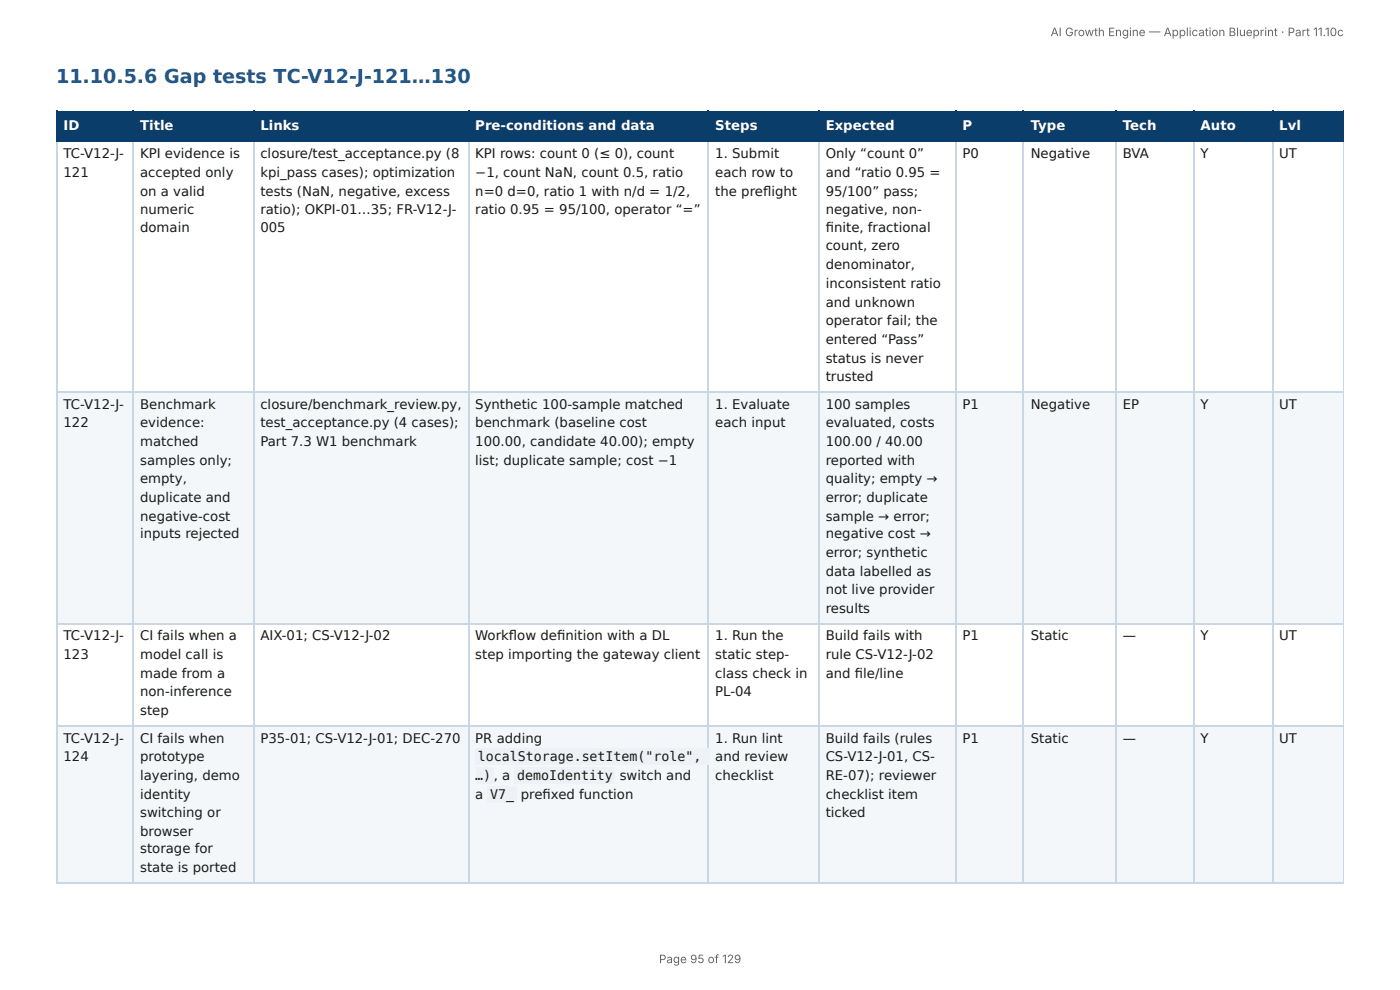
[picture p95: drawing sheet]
<svg xmlns="http://www.w3.org/2000/svg" width="297mm" height="210mm" viewBox="0 0 297 210" stroke-linecap="round" stroke-linejoin="round" font-family="sans-serif">
<defs><g id="words">
<text font-size="4.1" fill="#1f5a8c" x="11.9" y="17.7">11.10.5.6 Gap tests TC-V12-J-121…130</text>
<g font-size="2.8" fill="#fff">
<text x="13.5" y="27.5">ID</text>
<text x="29.8" y="27.5">Title</text>
<text x="55.3" y="27.5">Links</text>
<text x="100.9" y="27.5">Pre-conditions and data</text>
<text x="151.9" y="27.5">Steps</text>
<text x="175.4" y="27.5">Expected</text>
<text x="204.4" y="27.5">P</text>
<text x="218.9" y="27.5">Type</text>
<text x="238.5" y="27.5">Tech</text>
<text x="255" y="27.5">Auto</text>
<text x="271.7" y="27.5">Lvl</text>
</g>
<g font-size="2.8" fill="#1a1a1a">
<text x="13.5" y="33.6">TC-V12-J-</text>
<text x="29.8" y="33.6">KPI evidence is</text>
<text x="55.3" y="33.6">closure/test_acceptance.py (8</text>
<text x="100.9" y="33.6">KPI rows: count 0 (≤ 0), count</text>
<text x="151.9" y="33.6">1. Submit</text>
<text x="175.4" y="33.6">Only “count 0”</text>
<text x="204.4" y="33.6">P0</text>
<text x="218.9" y="33.6">Negative</text>
<text x="238.5" y="33.6">BVA</text>
<text x="255" y="33.6">Y</text>
<text x="271.7" y="33.6">UT</text>
<text x="13.5" y="37.6">121</text>
<text x="29.8" y="37.6">accepted only</text>
<text x="29.8" y="41.5">on a valid</text>
<text x="55.3" y="37.6">kpi_pass cases); optimization</text>
<text x="55.3" y="41.5">tests (NaN, negative, excess</text>
<text x="100.9" y="37.6">−1, count NaN, count 0.5, ratio</text>
<text x="100.9" y="41.5">n=0 d=0, ratio 1 with n/d = 1/2,</text>
<text x="151.9" y="37.6">each row to</text>
<text x="151.9" y="41.5">the prefl ight</text>
<text x="175.4" y="37.6">and “ratio 0.95 =</text>
<text x="175.4" y="41.5">95/100” pass;</text>
<text x="29.8" y="45.5">numeric</text>
<text x="55.3" y="45.5">ratio); OKPI-01…35; FR-V12-J-</text>
<text x="100.9" y="45.5">ratio 0.95 = 95/100, operator “=”</text>
<text x="175.4" y="45.5">negative, non-</text>
<text x="29.8" y="49.2">domain</text>
<text x="55.3" y="49.2">005</text>
<text x="175.4" y="49.2">fi nite, fractional</text>
<text x="175.4" y="53.2">count, zero</text>
<text x="175.4" y="57.1">denominator,</text>
<text x="175.4" y="61.1">inconsistent ratio</text>
<text x="175.4" y="65.1">and unknown</text>
<text x="175.4" y="69.1">operator fail; the</text>
<text x="175.4" y="73">entered “Pass”</text>
<text x="175.4" y="77">status is never</text>
<text x="175.4" y="81">trusted</text>
<text x="13.5" y="86.8">TC-V12-J-</text>
<text x="29.8" y="86.8">Benchmark</text>
<text x="55.3" y="86.8">closure/benchmark_review.py,</text>
<text x="100.9" y="86.8">Synthetic 100-sample matched</text>
<text x="151.9" y="86.8">1. Evaluate</text>
<text x="175.4" y="86.8">100 samples</text>
<text x="204.4" y="86.8">P1</text>
<text x="218.9" y="86.8">Negative</text>
<text x="238.5" y="86.8">EP</text>
<text x="255" y="86.8">Y</text>
<text x="271.7" y="86.8">UT</text>
<text x="13.5" y="90.8">122</text>
<text x="29.8" y="90.8">evidence:</text>
<text x="29.8" y="94.7">matched</text>
<text x="55.3" y="90.8">test_acceptance.py (4 cases);</text>
<text x="55.3" y="94.7">Part 7.3 W1 benchmark</text>
<text x="100.9" y="90.8">benchmark (baseline cost</text>
<text x="100.9" y="94.7">100.00, candidate 40.00); empty</text>
<text x="151.9" y="90.8">each input</text>
<text x="175.4" y="90.8">evaluated, costs</text>
<text x="175.4" y="94.7">100.00 / 40.00</text>
<text x="29.8" y="98.7">samples only;</text>
<text x="100.9" y="98.7">list; duplicate sample; cost −1</text>
<text x="175.4" y="98.7">reported with</text>
<text x="29.8" y="102.7">empty,</text>
<text x="29.8" y="106.6">duplicate and</text>
<text x="175.4" y="102.7">quality; empty →</text>
<text x="175.4" y="106.6">error; duplicate</text>
<text x="29.8" y="110.6">negative-cost</text>
<text x="175.4" y="110.6">sample → error;</text>
<text x="29.8" y="114.3">inputs rejected</text>
<text x="175.4" y="114.3">negative cost →</text>
<text x="175.4" y="118.3">error; synthetic</text>
<text x="175.4" y="122.2">data labelled as</text>
<text x="175.4" y="126.2">not live provider</text>
<text x="175.4" y="130.2">results</text>
<text x="13.5" y="136">TC-V12-J-</text>
<text x="29.8" y="136">CI fails when a</text>
<text x="55.3" y="136">AIX-01; CS-V12-J-02</text>
<text x="100.9" y="136">Workfl ow defi nition with a DL</text>
<text x="151.9" y="136">1. Run the</text>
<text x="175.4" y="136">Build fails with</text>
<text x="204.4" y="136">P1</text>
<text x="218.9" y="136">Static</text>
<text x="238.5" y="136">—</text>
<text x="255" y="136">Y</text>
<text x="271.7" y="136">UT</text>
<text x="13.5" y="140">123</text>
<text x="29.8" y="140">model call is</text>
<text x="29.8" y="143.9">made from a</text>
<text x="100.9" y="140">step importing the gateway client</text>
<text x="151.9" y="140">static step-</text>
<text x="151.9" y="143.9">class check in</text>
<text x="175.4" y="140">rule CS-V12-J-02</text>
<text x="175.4" y="143.9">and fi le/line</text>
<text x="29.8" y="147.9">non-inference</text>
<text x="151.9" y="147.9">PL-04</text>
<text x="29.8" y="151.9">step</text>
<text x="13.5" y="157.7">TC-V12-J-</text>
<text x="13.5" y="161.7">124</text>
<text x="29.8" y="157.7">CI fails when</text>
<text x="29.8" y="161.7">prototype</text>
<text x="55.3" y="157.7">P35-01; CS-V12-J-01; DEC-270</text>
<text x="100.9" y="157.7">PR adding</text>
<text x="101.5" y="161.7">localStorage.setItem(&quot;role&quot;,</text>
<text x="151.9" y="157.7">1. Run lint</text>
<text x="151.9" y="161.7">and review</text>
<text x="175.4" y="157.7">Build fails (rules</text>
<text x="175.4" y="161.7">CS-V12-J-01, CS-</text>
<text x="204.4" y="157.7">P1</text>
<text x="218.9" y="157.7">Static</text>
<text x="238.5" y="157.7">—</text>
<text x="255" y="157.7">Y</text>
<text x="271.7" y="157.7">UT</text>
<text x="29.8" y="165.6">layering, demo</text>
<text x="100.9" y="165.6">…)</text>
<text x="104.9" y="165.6">, a</text>
<text x="109.8" y="165.6">demoIdentity</text>
<text x="131.6" y="165.6">switch and</text>
<text x="151.9" y="165.6">checklist</text>
<text x="175.4" y="165.6">RE-07); reviewer</text>
<text x="29.8" y="169.6">identity</text>
<text x="29.8" y="173.6">switching or</text>
<text x="100.9" y="169.6">a</text>
<text x="104.1" y="169.6">V7_</text>
<text x="110.6" y="169.6">prefi xed function</text>
<text x="175.4" y="169.6">checklist item</text>
<text x="175.4" y="173.6">ticked</text>
<text x="29.8" y="177.5">browser</text>
<text x="29.8" y="181.2">storage for</text>
<text x="29.8" y="185.2">state is ported</text>
</g>
<g font-size="2.5" fill="#666">
<text x="223.1" y="7.7">AI Growth Engine — Application Blueprint · Part 11.10c</text>
<text x="140" y="204.5">Page 95 of 129</text>
</g>
</g></defs>
<g fill="#0b3d6b">
<path d="M12.2 23.5h16.1v6.4h-16.1z"/>
<path d="M28.3 23.5h25.7v6.4h-25.7z"/>
<path d="M54 23.5h45.5v6.4h-45.5z"/>
<path d="M99.5 23.5h51v6.4h-51z"/>
<path d="M150.5 23.5h23.3v6.4h-23.3z"/>
<path d="M173.8 23.5h29.1v6.4h-29.1z"/>
<path d="M202.9 23.5h14.6v6.4h-14.6z"/>
<path d="M217.5 23.5h19.6v6.4h-19.6z"/>
<path d="M237.1 23.5h16.4v6.4h-16.4z"/>
<path d="M253.5 23.5h16.6v6.4h-16.6z"/>
<path d="M270.1 23.5h15.3v6.4h-15.3z"/>
</g>
<g fill="#f4f7fa">
<path d="M12.2 83.1h16.1v49.5h-16.1z"/>
<path d="M28.3 83.1h25.7v49.5h-25.7z"/>
<path d="M54 83.1h45.5v49.5h-45.5z"/>
<path d="M99.5 83.1h51v49.5h-51z"/>
<path d="M150.5 83.1h23.3v49.5h-23.3z"/>
<path d="M173.8 83.1h29.1v49.5h-29.1z"/>
<path d="M202.9 83.1h14.6v49.5h-14.6z"/>
<path d="M217.5 83.1h19.6v49.5h-19.6z"/>
<path d="M237.1 83.1h16.4v49.5h-16.4z"/>
<path d="M253.5 83.1h16.6v49.5h-16.6z"/>
<path d="M270.1 83.1h15.3v49.5h-15.3z"/>
<path d="M12.2 154h16.1v33.6h-16.1z"/>
<path d="M28.3 154h25.7v33.6h-25.7z"/>
<path d="M54 154h45.5v33.6h-45.5z"/>
<path d="M99.5 154h51v33.6h-51z"/>
<path d="M150.5 154h23.3v33.6h-23.3z"/>
<path d="M173.8 154h29.1v33.6h-29.1z"/>
<path d="M202.9 154h14.6v33.6h-14.6z"/>
<path d="M217.5 154h19.6v33.6h-19.6z"/>
<path d="M237.1 154h16.4v33.6h-16.4z"/>
<path d="M253.5 154h16.6v33.6h-16.6z"/>
<path d="M270.1 154h15.3v33.6h-15.3z"/>
</g>
<g fill="none" stroke="#0b3d6b" stroke-width=".26">
<path d="M11.9 23.7h273.5M11.9 30h273.5M12 23.5v6.7M28.2 23.5v6.7M53.8 23.5v6.7M99.6 23.5v6.7M150.4 23.5v6.7M174 23.5v6.7M203.1 23.5v6.7M217.4 23.5v6.7M236.9 23.5v6.7M253.6 23.5v6.7"/>
<path d="M270.3 23.5v6.7"/>
</g>
<path d="M285.3 23.5v6.7" fill="none" stroke="#0b3d6b" stroke-width=".21"/>
<g fill="none" stroke="#c9d6e3" stroke-width=".26">
<path d="M12 30.2v157.4M28.2 30.2v157.4M53.8 30.2v157.4M99.6 30.2v157.4M150.4 30.2v157.4M174 30.2v157.4M203.1 30.2v157.4M217.4 30.2v157.4M236.9 30.2v157.4M253.6 30.2v157.4M270.3 30.2v157.4M11.9 83.2h273.5"/>
<path d="M11.9 132.4h273.5M11.9 154.1h273.5M11.9 187.5h273.5"/>
</g>
<path d="M285.3 30.2v157.4" fill="none" stroke="#c9d6e3" stroke-width=".21"/>
<g fill="#eef2f6">
<path d="M101.1 159h49.7v3.5h-49.7z"/>
<path d="M101.1 163h3.7v3.4h-3.7z"/>
<path d="M109.3 163h21.4v3.4h-21.4z"/>
<path d="M103.5 167h6.3v3.4h-6.3z"/>
</g>
<use href="#words"/>
</svg>
